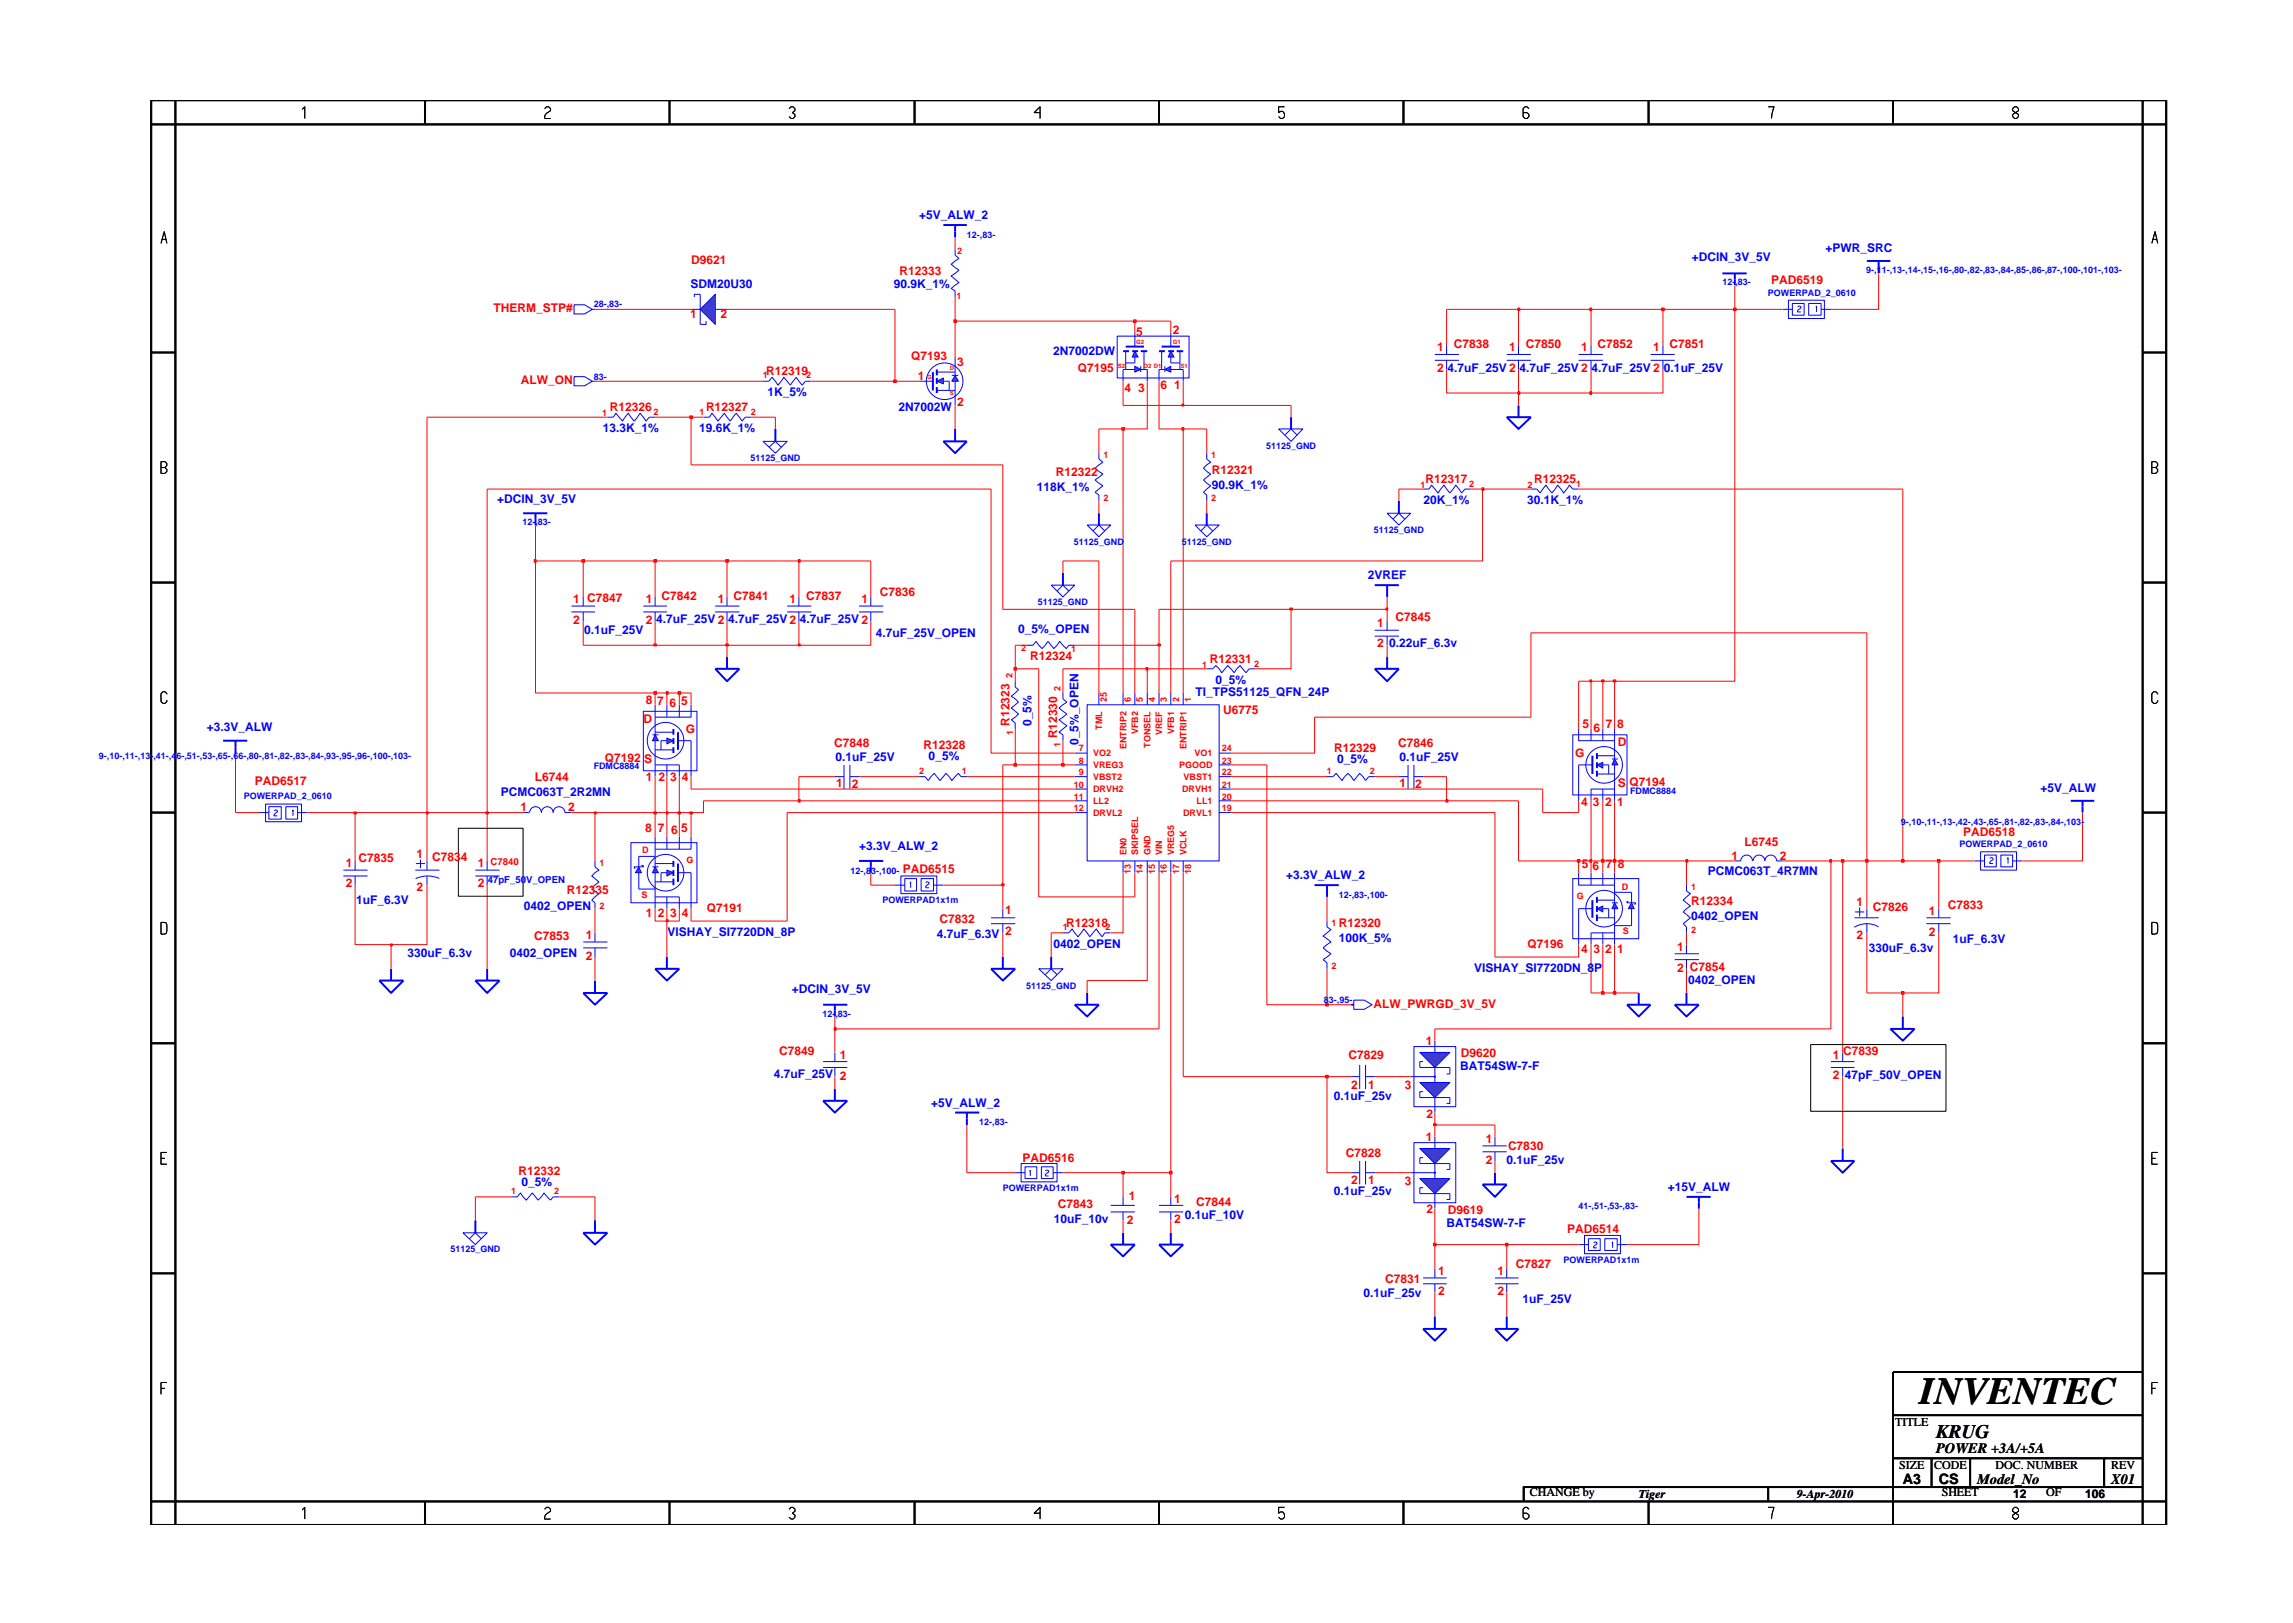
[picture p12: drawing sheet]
<svg xmlns="http://www.w3.org/2000/svg" width="297mm" height="210mm" viewBox="0 0 297 210" stroke-linecap="round" stroke-linejoin="round" font-family="sans-serif">
<defs><g id="words">
<text font-size="5" x="248.7" y="181.9">INVENTEC</text>
<text font-size="2.5" x="250.8" y="186.3">KRUG</text>
<g font-size="1.9">
<text x="250.8" y="188.2">POWER +3A/+5A</text>
<text x="246.5" y="192.2">A3</text>
<text x="251.1" y="192.3">CS</text>
<text x="256.1" y="192.2">Model_No</text>
<text x="273.5" y="192.2">X01</text>
</g>
<g font-size="1.6" fill="#00f">
<text x="119.1" y="28.4">+5V_ALW_2</text>
<text x="219.2" y="33.8">+DCIN_3V_5V</text>
<text x="236.5" y="32.7">+PWR_SRC</text>
<text x="89.4" y="37.3">SDM20U30</text>
<text x="115.8" y="37.4">90.9K_1%</text>
<text x="136.4" y="46">2N7002DW</text>
<text x="99.4" y="51.3">1K_5%</text>
<text x="116.4" y="53.2">2N7002W</text>
<text x="187.5" y="48.1">4.7uF_25V 2</text>
<text x="196.8" y="48.1">4.7uF_25V 2</text>
<text x="206.2" y="48.1">4.7uF_25V 2</text>
<text x="215.6" y="48.1">0.1uF_25V</text>
<text x="78.1" y="56">13.3K_1%</text>
<text x="90.6" y="56">19.6K_1%</text>
<text x="64.4" y="65.2">+DCIN_3V_5V</text>
<text x="134.3" y="63.6">118K_1%</text>
<text x="157" y="63.4">90.9K_1%</text>
<text x="184.4" y="65.3">20K_1%</text>
<text x="197.8" y="65.3">30.1K_1%</text>
<text x="177.2" y="75">2VREF</text>
<text x="75.7" y="82.1">0.1uF_25V</text>
<text x="85" y="80.7">4.7uF_25V 2</text>
<text x="94.3" y="80.7">4.7uF_25V 2</text>
<text x="103.6" y="80.7">4.7uF_25V 2</text>
<text x="113.4" y="82.5">4.7uF_25V_OPEN</text>
<text x="131.9" y="82">0_5%_OPEN</text>
<text x="179.9" y="83.9">0.22uF_6.3v</text>
<text x="157.5" y="88.6">0_5%</text>
<text x="26.8" y="94.7">+3.3V_ALW</text>
<text x="133.6" y="94" transform="rotate(-90 133.6 94)">0_5%</text>
<text x="154.9" y="90.2">TI_TPS51125_QFN_24P</text>
<text x="108.2" y="98.5">0.1uF_25V</text>
<text x="120.3" y="98.5">0_5%</text>
<text x="139.7" y="96.5" transform="rotate(-90 139.7 96.5)">0_5%_OPEN</text>
<text x="173.2" y="98.8">0_5%</text>
<text x="181.3" y="98.5">0.1uF_25V</text>
<text x="64.9" y="103.1">PCMC063T_2R2MN</text>
<text x="264.3" y="102.6">+5V_ALW</text>
<text x="111.3" y="110.2">+3.3V_ALW_2</text>
<text x="166.6" y="113.8">+3.3V_ALW_2</text>
<text x="221.3" y="113.3">PCMC063T_4R7MN</text>
<text x="46.1" y="117.2">1uF_6.3V</text>
<text x="67.8" y="117.9">0402_OPEN</text>
<text x="219.1" y="119.2">0402_OPEN</text>
<text x="52.8" y="124">330uF_6.3v</text>
<text x="66" y="123.9">0402_OPEN</text>
<text x="86.5" y="121.2">VISHAY_SI7720DN_8P</text>
<text x="121.4" y="121.5">4.7uF_6.3V</text>
<text x="136.5" y="122.8">0402_OPEN</text>
<text x="173.4" y="122">100K_5%</text>
<text x="191" y="125.9">VISHAY_SI7720DN_8P</text>
<text x="242.1" y="123.3">330uF_6.3v</text>
<text x="253" y="122.1">1uF_6.3V</text>
<text x="102.6" y="128.6">+DCIN_3V_5V</text>
<text x="218.7" y="127.5">0402_OPEN</text>
<text x="100.2" y="139.7">4.7uF_25V 2</text>
<text x="120.6" y="143.4">+5V_ALW_2</text>
<text x="172.8" y="142.4">0.1uF_25v</text>
<text x="189.2" y="138.6">BAT54SW-7-F</text>
<text x="239" y="139.8">47pF_50V_OPEN</text>
<text x="67.6" y="153.7">0_5%</text>
<text x="172.8" y="154.8">0.1uF_25v</text>
<text x="195.2" y="150.8">0.1uF_25v</text>
<text x="216" y="154.3">+15V_ALW</text>
<text x="136.5" y="158.4">10uF_10v</text>
<text x="153.5" y="157.9">0.1uF_10V</text>
<text x="187.4" y="158.9">BAT54SW-7-F</text>
<text x="176.6" y="168">0.1uF_25v</text>
<text x="197.2" y="168.8">1uF_25V</text>
</g>
<g font-size="1.6" fill="#f00">
<text x="89.5" y="34.1">D9621</text>
<text x="116.5" y="35.6">R12333</text>
<text x="63.9" y="40.4">THERM_STP#</text>
<text x="89.4" y="41.2">1</text>
<text x="93.3" y="41.2">2</text>
<text x="229.4" y="36.8">PAD6519</text>
<text x="118" y="46.7">Q7193</text>
<text x="124" y="47.4">3</text>
<text x="147.2" y="43.5">5</text>
<text x="151.9" y="43.3">2</text>
<text x="186.2" y="45.5">1</text>
<text x="188.3" y="45.1">C7838</text>
<text x="195.5" y="45.5">1</text>
<text x="197.6" y="45.1">C7850</text>
<text x="204.8" y="45.5">1</text>
<text x="207" y="45.1">C7852</text>
<text x="214.1" y="45.5">1</text>
<text x="216.3" y="45.1">C7851</text>
<text x="67.5" y="49.8">ALW_ON</text>
<text x="79" y="53.3">R12326</text>
<text x="91.5" y="53.3">R12327</text>
<text x="99.2" y="48.6">R12319</text>
<text x="118.9" y="49.2">1</text>
<text x="124" y="52.6">2</text>
<text x="139.6" y="48.2">Q7195</text>
<text x="145.7" y="50.7">4</text>
<text x="147.4" y="50.7">3</text>
<text x="150.3" y="50.3">6</text>
<text x="152.1" y="50.3">1</text>
<text x="186.2" y="48.1">2</text>
<text x="136.8" y="61.7">R12322</text>
<text x="157" y="61.4">R12321</text>
<text x="184.7" y="62.6">R12317</text>
<text x="198.7" y="62.6">R12325</text>
<text x="85.7" y="77.8">C7842</text>
<text x="95" y="77.8">C7841</text>
<text x="104.4" y="77.8">C7837</text>
<text x="114" y="77.3">C7836</text>
<text x="74.3" y="78.1">1 C7847</text>
<text x="74.3" y="80.8">2</text>
<text x="83.7" y="78.1">1</text>
<text x="83.7" y="80.8">2</text>
<text x="93" y="78.1">1</text>
<text x="102.3" y="78.1">1</text>
<text x="111.6" y="78.1">1</text>
<text x="178.4" y="83.9">2</text>
<text x="178.4" y="81.2">1</text>
<text x="180.8" y="80.4">C7845</text>
<text x="133.5" y="85.5">R12324</text>
<text x="156.7" y="85.9">R12331</text>
<text x="83.3" y="93.6">D</text>
<text x="83.7" y="91.2">8</text>
<text x="85.1" y="91.3">7</text>
<text x="86.7" y="91.6">6</text>
<text x="88.3" y="91.3">5</text>
<text x="88.8" y="95">G</text>
<text x="130.8" y="94" transform="rotate(-90 130.8 94)">R12323</text>
<text x="136.9" y="95.6" transform="rotate(-90 136.9 95.6)">R12330</text>
<text x="158.4" y="92.5">U6775</text>
<text x="205" y="94.4">5</text>
<text x="206.4" y="94.8">6</text>
<text x="208" y="94.4">7</text>
<text x="209.5" y="94.4">8</text>
<text x="33" y="101.7">PAD6517</text>
<text x="69.3" y="101.2">L6744</text>
<text x="78.3" y="98.7">Q7192</text>
<text x="83.4" y="98.8">S</text>
<text x="83.7" y="101.2">1</text>
<text x="85.3" y="101.2">2</text>
<text x="86.8" y="101.2">3</text>
<text x="88.3" y="101.2">4</text>
<text x="108.1" y="96.8">C7848</text>
<text x="108.3" y="102">1</text>
<text x="119.7" y="97">R12328</text>
<text x="172.8" y="97.4">R12329</text>
<text x="181.1" y="96.8">C7846</text>
<text x="181.3" y="102">1</text>
<text x="204.1" y="98.1">G</text>
<text x="209.6" y="96.7">D</text>
<text x="209.6" y="101.9">S</text>
<text x="211.1" y="101.9">Q7194</text>
<text x="67.4" y="105.1">1</text>
<text x="73.6" y="105.1">2</text>
<text x="83.6" y="107.8">8</text>
<text x="85.2" y="107.8">7</text>
<text x="88.3" y="107.8">5</text>
<text x="110.3" y="102.1">2</text>
<text x="183.3" y="102.1">2</text>
<text x="204.8" y="104.4">4</text>
<text x="206.3" y="104.4">3</text>
<text x="208" y="104.4">2</text>
<text x="209.5" y="104.4">1</text>
<text x="44.8" y="112.3">1</text>
<text x="46.4" y="111.7">C7835</text>
<text x="54" y="111.1">1</text>
<text x="56" y="111.5">C7834</text>
<text x="61.9" y="112.3">1</text>
<text x="87" y="108.1">6</text>
<text x="117" y="113.1">PAD6515</text>
<text x="204.9" y="112.4">5</text>
<text x="206.3" y="112.7">6</text>
<text x="208" y="112.4">7</text>
<text x="209.6" y="112.4">8</text>
<text x="224.3" y="111.4">1</text>
<text x="226" y="109.6">L6745</text>
<text x="230.6" y="111.4">2</text>
<text x="254.3" y="108.3">PAD6518</text>
<text x="44.8" y="114.9">2</text>
<text x="54" y="115.4">2</text>
<text x="61.9" y="114.9">2</text>
<text x="73.4" y="115.9">R12335</text>
<text x="83.7" y="118.8">1</text>
<text x="85.2" y="118.8">2</text>
<text x="86.8" y="118.8">3</text>
<text x="88.3" y="118.8">4</text>
<text x="91.6" y="118.2">Q7191</text>
<text x="121.7" y="119.5">C7832</text>
<text x="130.2" y="118.4">1</text>
<text x="219.1" y="117.3">R12334</text>
<text x="240.5" y="117.4">1</text>
<text x="242.6" y="118.1">C7826</text>
<text x="249.9" y="118.5">1</text>
<text x="252.3" y="117.7">C7833</text>
<text x="69.2" y="121.7">C7853</text>
<text x="75.9" y="121.6">1</text>
<text x="75.9" y="124.3">2</text>
<text x="130.2" y="121.1">2</text>
<text x="138.1" y="120.1">R12318</text>
<text x="173.4" y="120.1">R12320</text>
<text x="197.9" y="122.8">Q7196</text>
<text x="204.8" y="123.4">4</text>
<text x="206.4" y="123.4">3</text>
<text x="208" y="123.4">2</text>
<text x="209.5" y="123.4">1</text>
<text x="217.3" y="123.2">1</text>
<text x="217.3" y="125.9">2</text>
<text x="218.9" y="125.8">C7854</text>
<text x="240.5" y="121.6">2</text>
<text x="249.9" y="121.2">2</text>
<text x="177.9" y="130.6">ALW_PWRGD_3V_5V</text>
<text x="101" y="136.7">C7849</text>
<text x="108.8" y="137.2">1</text>
<text x="174.7" y="137.2">C7829</text>
<text x="184.7" y="135.4">1</text>
<text x="189.3" y="136.9">D9620</text>
<text x="237.4" y="137.2">1</text>
<text x="238.8" y="136.6">C7839</text>
<text x="175" y="141.1">2</text>
<text x="177.2" y="141.1">1</text>
<text x="182" y="141">3</text>
<text x="237.4" y="139.8">2</text>
<text x="174.4" y="149.8">C7828</text>
<text x="184.7" y="147.8">1</text>
<text x="184.8" y="144.8">2</text>
<text x="192.5" y="148.1">1</text>
<text x="195.3" y="149">C7830</text>
<text x="67.2" y="152.3">R12332</text>
<text x="132.4" y="150.5">PAD6516</text>
<text x="146.2" y="155.5">1</text>
<text x="152.1" y="155.8">1</text>
<text x="175" y="153.4">2</text>
<text x="177.2" y="153.4">1</text>
<text x="182" y="153.5">3</text>
<text x="192.5" y="150.8">2</text>
<text x="137" y="156.4">C7843</text>
<text x="146" y="158.6">2</text>
<text x="152.1" y="158.5">2</text>
<text x="155" y="156.2">C7844</text>
<text x="184.8" y="157.2">2</text>
<text x="187.6" y="157.3">D9619</text>
<text x="203" y="159.8">PAD6514</text>
<text x="179.4" y="166.3">C7831</text>
<text x="186.3" y="167.8">2</text>
<text x="186.3" y="165.1">1</text>
<text x="194" y="165.1">1</text>
<text x="194" y="167.8">2</text>
<text x="196.4" y="164.3">C7827</text>
</g>
<g font-size="1.6">
<text x="245.5" y="184.8">TITLE</text>
<text x="246" y="190.4">SIZE</text>
<text x="250.6" y="190.4">CODE</text>
<text x="258.5" y="190.4">DOC. NUMBER</text>
<text x="273.5" y="190.4">REV</text>
<text x="198.2" y="193.8">CHANGE by</text>
<text x="212.3" y="194.1">Tiger</text>
<text x="232.8" y="194.1">9-Apr-2010</text>
<text x="251.5" y="193.8">SHEET</text>
<text x="260.8" y="194.1">12</text>
<text x="265.1" y="193.8">OF</text>
<text x="270.1" y="194.1">106</text>
</g>
<g font-size="1.2" fill="#f00">
<text x="124" y="32.9">2</text>
<text x="123.9" y="38.7">1</text>
<text x="78" y="53.9">1</text>
<text x="84.6" y="53.7">2</text>
<text x="90.6" y="53.7">1</text>
<text x="97.3" y="53.8">2</text>
<text x="98.8" y="49">1</text>
<text x="104.5" y="49">2</text>
<text x="142.9" y="59.4">1</text>
<text x="156.9" y="59.4">1</text>
<text x="142.9" y="64.9">2</text>
<text x="156.9" y="64.9">2</text>
<text x="184" y="63.2">1</text>
<text x="190.3" y="63.1">2</text>
<text x="197.9" y="63.2">2</text>
<text x="204.2" y="63.1">1</text>
<text x="131.2" y="87.9" transform="rotate(-90 131.2 87.9)">2</text>
<text x="132.3" y="84.4">2</text>
<text x="137.4" y="89.5" transform="rotate(-90 137.4 89.5)">2</text>
<text x="138.7" y="84.4">1</text>
<text x="155.7" y="86.6">1</text>
<text x="162.4" y="86.5">2</text>
<text x="131.3" y="95.2" transform="rotate(-90 131.3 95.2)">1</text>
<text x="142.8" y="94.5" transform="rotate(-90 142.8 94.5)">TML</text>
<text x="143.4" y="91" transform="rotate(-90 143.4 91)">25</text>
<text x="146.5" y="91" transform="rotate(-90 146.5 91)">6</text>
<text x="147.4" y="95.1" transform="rotate(-90 147.4 95.1)">VFB2</text>
<text x="148" y="91" transform="rotate(-90 148 91)">5</text>
<text x="149.6" y="91" transform="rotate(-90 149.6 91)">4</text>
<text x="150.6" y="95.3" transform="rotate(-90 150.6 95.3)">VREF</text>
<text x="151.2" y="91" transform="rotate(-90 151.2 91)">3</text>
<text x="152.1" y="95.1" transform="rotate(-90 152.1 95.1)">VFB1</text>
<text x="152.8" y="91" transform="rotate(-90 152.8 91)">2</text>
<text x="154.3" y="91" transform="rotate(-90 154.3 91)">1</text>
<text x="119.1" y="100.3">2</text>
<text x="124.6" y="100.3">1</text>
<text x="137.4" y="96.8" transform="rotate(-90 137.4 96.8)">1</text>
<text x="139.8" y="100.4">9</text>
<text x="139.8" y="98.9">8</text>
<text x="139.8" y="97.3">7</text>
<text x="141.6" y="101">VBST2</text>
<text x="141.6" y="99.5">VREG3</text>
<text x="141.6" y="98">VO2</text>
<text x="145.9" y="97.1" transform="rotate(-90 145.9 97.1)">ENTRIP2</text>
<text x="149" y="96.9" transform="rotate(-90 149 96.9)">TONSEL</text>
<text x="152.7" y="99.5">PGOOD</text>
<text x="153.3" y="101">VBST1</text>
<text x="153.7" y="97.1" transform="rotate(-90 153.7 97.1)">ENTRIP1</text>
<text x="154.8" y="98">VO1</text>
<text x="158.3" y="98.9">23</text>
<text x="158.3" y="100.4">22</text>
<text x="158.3" y="97.3">24</text>
<text x="171.9" y="100.3">1</text>
<text x="177.4" y="100.3">2</text>
<text x="139.1" y="103.6">11</text>
<text x="139.1" y="105.1">12</text>
<text x="139.1" y="102.1">10</text>
<text x="141.6" y="105.7">DRVL2</text>
<text x="141.6" y="104.2">LL2</text>
<text x="141.6" y="102.6">DRVH2</text>
<text x="153.1" y="102.6">DRVH1</text>
<text x="153.3" y="105.7">DRVL1</text>
<text x="155" y="104.2">LL1</text>
<text x="158.3" y="103.6">20</text>
<text x="158.3" y="102.1">21</text>
<text x="158.3" y="105.1">19</text>
<text x="63.5" y="112.1">C7840</text>
<text x="77.7" y="112.2">1</text>
<text x="83.2" y="110.5">D</text>
<text x="88.9" y="111.8">G</text>
<text x="145.9" y="110.8" transform="rotate(-90 145.9 110.8)">EN0</text>
<text x="146.5" y="113.2" transform="rotate(-90 146.5 113.2)">13</text>
<text x="147.4" y="110.8" transform="rotate(-90 147.4 110.8)">SKIPSEL</text>
<text x="148" y="113.2" transform="rotate(-90 148 113.2)">14</text>
<text x="149" y="110.8" transform="rotate(-90 149 110.8)">GND</text>
<text x="149.6" y="113.2" transform="rotate(-90 149.6 113.2)">15</text>
<text x="150.6" y="110.8" transform="rotate(-90 150.6 110.8)">VIN</text>
<text x="151.2" y="113.2" transform="rotate(-90 151.2 113.2)">16</text>
<text x="152.1" y="110.8" transform="rotate(-90 152.1 110.8)">VREG5</text>
<text x="152.8" y="113.2" transform="rotate(-90 152.8 113.2)">17</text>
<text x="153.7" y="110.8" transform="rotate(-90 153.7 110.8)">VCLK</text>
<text x="154.3" y="113.2" transform="rotate(-90 154.3 113.2)">18</text>
<text x="77.7" y="117.7">2</text>
<text x="83.1" y="116.4">S</text>
<text x="172.5" y="119.9">1</text>
<text x="204.3" y="116.4">G</text>
<text x="210.1" y="115.3">D</text>
<text x="219.1" y="115.3">1</text>
<text x="137.7" y="120.4">1</text>
<text x="143.2" y="120.4">2</text>
<text x="172.5" y="125.5">2</text>
<text x="210.2" y="121">S</text>
<text x="219.1" y="120.8">2</text>
<text x="66.2" y="154.6">1</text>
<text x="71.8" y="154.6">2</text>
</g>
<g font-size="1.2" fill="#00f">
<text x="125.3" y="30.8">12-,83-</text>
<text x="241.8" y="35.4">9-,11-,13-,14-,15-,16-,80-,82-,83-,84-,85-,86-,87-,100-,101-,103-</text>
<text x="76.9" y="39.8">28-,83-</text>
<text x="223.1" y="36.9">12-,83-</text>
<text x="229" y="38.3">POWERPAD_2_0610</text>
<text x="76.9" y="49.2">83-</text>
<text x="97.2" y="59.7">51125_GND</text>
<text x="164" y="58.2">51125_GND</text>
<text x="67.7" y="68">12-,83-</text>
<text x="139.1" y="70.6">51125_GND</text>
<text x="153.1" y="70.6">51125_GND</text>
<text x="178" y="69">51125_GND</text>
<text x="134.5" y="78.3">51125_GND</text>
<text x="12.8" y="98.3">9-,10-,11-,13-,41-,46-,51-,53-,65-,66-,80-,81-,82-,83-,84-,93-,95-,96-,100-,103-</text>
<text x="76.9" y="99.7">FDMC8884</text>
<text x="31.6" y="103.5">POWERPAD_2_0610</text>
<text x="211.2" y="102.8">FDMC8884</text>
<text x="246.2" y="106.9">9-,10-,11-,13-,42-,43-,65-,81-,82-,83-,84-,103-</text>
<text x="110.2" y="113.2">12-,83-,100-</text>
<text x="253.8" y="109.8">POWERPAD_2_0610</text>
<text x="63.2" y="114.4">47pF_50V_OPEN</text>
<text x="114.3" y="117">POWERPAD1x1m</text>
<text x="173.4" y="116.3">12-,83-,100-</text>
<text x="106.5" y="131.8">12-,83-</text>
<text x="132.9" y="128.1">51125_GND</text>
<text x="171.5" y="130">83-,95-</text>
<text x="126.9" y="145.7">12-,83-</text>
<text x="129.9" y="154.3">POWERPAD1x1m</text>
<text x="204.5" y="156.7">41-,51-,53-,83-</text>
<text x="58.3" y="162.2">51125_GND</text>
<text x="202.5" y="163.6">POWERPAD1x1m</text>
</g>
<g font-size=".8" fill="#f00">
<text x="123" y="48">D</text>
<text x="144.8" y="47.7">S2</text>
<text x="147.2" y="44.6">G2</text>
<text x="148.2" y="47.7">D2 D1</text>
<text x="151.9" y="44.6">G1</text>
<text x="152.9" y="47.7">S1</text>
<text x="120.1" y="49.2">G</text>
<text x="123" y="51.2">S</text>
</g>
</g></defs>
<g fill="none" stroke="#00f" stroke-width=".25">
<path d="M122.2 29.2h3.1M123.7 29.2v1.6M223.1 35.4h3.2M224.7 35.4v1.5M241.8 33.8h3.1M243.4 33.8v1.6M122.2 57.2h3.1l-1.6 1.5zM123.7 55.6v1.6M167.2 54v1.6M67.8 66.5h3.1M69.4 66.5v1.5M178.1 75.8h3.1"/>
<path d="M179.7 75.8v1.5M92.7 86.6h3.1l-1.6 1.7zM94.2 85.1v1.5M178.1 86.6h3.1l-1.5 1.7zM179.7 85.1v1.5M111.3 111.5h3.1M112.8 111.5v1.6M268.3 103.7h3M269.8 103.7v1.6M61.6 127h3.1l-1.6 1.6zM63.1 125.5v1.5M136.2 124v1.5"/>
<path d="M216.9 130.2h3.2l-1.6 1.5zM218.5 128.6v1.6M244.9 133.3h3.1l-1.5 1.5zM246.5 131.7v1.6M61.6 158.1v1.6M75.6 159.7h3.1l-1.6 1.5zM77.1 158.1v1.6M145.5 159.7v1.5M218.5 155.1h3.1M220.1 155.1v1.5M237.2 150.4h3l-1.5 1.5zM238.7 148.8v1.6"/>
<path d="M143.9 161.2h3.1l-1.5 1.6zM184.3 172.2h3.1l-1.5 1.5zM185.9 170.5v1.7"/>
</g>
<g fill="none" stroke="#00f" stroke-width=".13">
<path d="M74.4 39.5h1.3l1 .6-1 .6h-1.3zM90.7 38.1v3.9M231.7 38.9h4.6v2.4h-4.6zM232.2 39.3h1.5v1.5h-1.5zM232.9 39.7h.2h.2v.2a.58 .58 0 0 0-.4 .5h.4M234.3 39.3h1.6v1.5h-1.6zM235.2 39.8l.1-.1v.7M76.7 40.1h.4M78.7 54h.7l.4-.5 .8 1.1 .8-1.1 .8 1.1 .7-1.1 .8 1.1 .4-.6h.8M89.5 40.1h1.2M92.7 40.1h1.5M165.6 55.6h3.2l-1.6 1.6z"/>
<path d="M166.5 56.3l.7-.7 .8 .7M185.9 45.9h3.1M185.9 46.7h3.1M187.4 44.7v1.2M187.4 46.7v1.2M195.2 45.9h3.1M195.2 46.7h3.1M196.7 44.7v1.2M196.7 46.7v1.2M230.9 40.1h1.3M235.9 40.1h1.3M74 78.5h3.1"/>
<path d="M74 79.3h3.1M75.6 77.3v1.2M75.6 79.3v1.2M83.3 78.5h3.1M83.3 79.3h3.1M84.9 77.3v1.2M84.9 79.3v1.2M102 78.5h3.1M102 79.3h3.1M103.5 77.3v1.2M103.5 79.3v1.2M111.3 78.5h3.1"/>
<path d="M111.3 79.3h3.1M112.8 77.3v1.2M112.8 79.3v1.2M198.3 63.4h.8l.4 .5 .8-1 .7 1 .8-1 .8 1 .7-1 .4 .5h.8M109.3 99.1v3.1M110.1 99.1v3.1M133 83.6h.8l.4-.5 .8 .9 .7-.9 .8 .9 .8-.9 .8 .9 .4-.4h.7M182.4 99.1v3.1M183.2 99.1v3.1M33.6 105.3h1.2M34.4 104.2h4.7v2.3h-4.7zM34.8 104.5h1.6v1.6h-1.6z"/>
<path d="M35.5 105l.3-.1 .1 .1v.2a.58 .58 0 0 0-.4 .5h.4M37 104.5h1.6v1.6h-1.6zM37.9 105.1l.1-.2v.8M38.6 105.3h1.2M44.5 112.7h3.1M44.5 113.5h3.1M46 111.5v1.2M46 113.5v1.2M61.6 112.7h3.1M61.6 113.5h3.1M63.1 111.5v1.2M63.1 113.5v1.2"/>
<path d="M108.1 100.6h1.2M110.1 100.6h1.2M181.2 100.6h1.2M183.2 100.6h1.1M240.2 118.9h3.2M240.3 118.1h1.2M240.9 117.5v1.2M241.8 117.7v1.2M241.8 119.7v1.1M255.8 111.5h1.3M256.6 110.3h4.6v2.4h-4.6zM257.1 110.8h1.5v1.5h-1.5z"/>
<path d="M257.8 111.2l.2-.1 .2 .1v.2a.58 .58 0 0 0-.4 .5h.4M259.2 110.8h1.5v1.5h-1.5zM260 111.3l.1-.2v.8M260.7 111.5h1.3M75.6 122h3.1M75.6 122.8h3.1M77.1 120.8v1.2M77.1 122.8v1.2M106.6 137.5h3.2M106.6 138.3h3.2M108.1 136.3v1.2M108.1 138.3v1.2"/>
<path d="M134.6 125.5h3.1l-1.5 1.5zM135.4 126.3l.8-.8 .7 .8M137.7 120.8h.8l.4-.5 .7 1.1 .8-1.1 .8 1.1 .8-1.1 .8 1.1 .3-.6h.8M237.2 137.5h3M237.2 138.3h3M238.7 136.3v1.2M238.7 138.3v1.2M243.4 120.1a3 3 0 0 0-3.2 0M60 159.7h3.1l-1.5 1.5zM66.2 155.1h.8l.4-.6 .8 1 .7-1 .8 1 .8-1 .8 1 .4-.4h.7M143.9 156.2h3.1M143.9 157h3.1"/>
<path d="M145.5 155.1v1.1M145.5 157v1.1M192.1 148.4h3.1M192.1 149.2h3.1M193.7 147.3v1.1M193.7 149.2v1.2M60.8 160.5l.8-.8 .7 .8M184.3 165.6h3.1M184.3 166.3h3.1M185.9 164.4v1.2M185.9 166.3v1.1"/>
</g>
<path d="M92.7 38.1v3.9l-2-1.9z" fill="#3c3cc8"/>
<path d="M90.7 38.1h-.8v.4M92.7 38.1v3.9l-2-1.9zM91.5 41.6v.4h-.8M98.8 57.2h3.2l-1.6 1.5zM99.6 57.9l.8-.7 .8 .7M147 43.1v1.8M136.2 75.8h3l-1.5 1.5zM136.9 76.6l.8-.8 .8 .8M179.7 66.5h3l-1.5 1.5zM180.5 67.3l.7-.8 .8 .8M119.1 100.6h.7l.5 .5 .7-.9 .8 .9 .7-.9 .8 .9 .8-.9 .4 .4h.8M171.9 100.6h.8l.4-.4 .7 .9 .8-.9 .8 .9 .7-.9 .8 .9 .4-.5h.8" fill="none" stroke="#00f" stroke-width=".13"/>
<path d="M100.4 55.6v1.6M145.8 44.9h2.4M137.7 74.2v1.6M181.2 64.9v1.6M28.9 96h3.1M30.5 96v1.6M151.7 159.7v1.5M150.1 161.2h3.2l-1.6 1.6z" fill="none" stroke="#00f" stroke-width=".25"/>
<path d="M147 47.4l.8 .5-.8 .3z" fill="#3c3cc8"/>
<path d="M147 47.4l.8 .5-.8 .3zM147.8 47.4v.8" fill="none" stroke="#00f" stroke-width=".13"/>
<path d="M147 45.5l.4 .8h-.7z" fill="#3c3cc8"/>
<path d="M145.8 45.5v2.4M147 45.5l.4 .8h-.7zM147 46.3v.7h-1.2M147 47.9h-1.5v1.5M147.8 47.9h.8v1.5M148.2 45.5v2.4M151.7 43.1v1.8" fill="none" stroke="#00f" stroke-width=".13"/>
<path d="M145.5 45.5h.7M146.7 45.5h.7M147.8 45.5h.8M150.5 44.9h2.4" fill="none" stroke="#00f" stroke-width=".25"/>
<path d="M150.9 47.9l.8-.5v.8z" fill="#3c3cc8"/>
<path d="M150.9 47.9l.8-.5v.8zM150.9 47.4v.8" fill="none" stroke="#00f" stroke-width=".13"/>
<path d="M151.7 45.5l.4 .8h-.8z" fill="#3c3cc8"/>
<g fill="none" stroke="#00f" stroke-width=".13">
<path d="M119.1 49.4h1.7M144.7 43.5h9.3v5.5h-9.3zM150.5 45.5v2.4M150.9 47.9h-.8v1.5M151.7 45.5l.4 .8h-.8zM151.7 46.3v.7h1.2M151.7 47.9h1.6v1.5M152.9 45.5v2.4M53.8 112.7h3.1M53.9 111.9h1.2M54.5 111.4v1.1M55.3 111.5v1.2"/>
<path d="M55.3 113.5v1.2M56.9 113.8a3.7 3.7 0 0 0-3.1 0M128.4 118.9h3.1M128.4 119.7h3.1M129.9 117.7v1.2M129.9 119.7v1.1M224.7 111.5h.8a.76 .76 0 0 1 .8-.7 .76 .76 0 0 1 .7 .7M227.1 111.5a.76 .76 0 0 1 .8-.7 .76 .76 0 0 1 .7 .7 .76 .76 0 0 1 .8-.7 .76 .76 0 0 1 .8 .7h.7M249.5 118.9h3.2M249.5 119.7h3.2M251.1 117.7v1.2M251.1 119.7v1.1"/>
<path d="M175 139.5h1.1M176.1 138v3.1M176.9 139.5h1.2M176.9 138v3.1M150.1 156.2h3.2M150.1 157h3.2M151.7 155.1v1.1M151.7 157v1.1M175 151.9h1.1M176.1 150.4v3M176.9 150.4v3M176.9 151.9h1.2"/>
<path d="M193.7 165.6h3M193.7 166.3h3M195.2 164.4v1.2M195.2 166.3v1.1M204.5 161.2h1.3M205.3 160h4.6v2.4h-4.6zM205.8 160.5h1.5v1.5h-1.5zM206.4 161l.3-.1 .2 .1v.1a.58 .58 0 0 0-.5 .6h.5M207.9 160.5h1.6v1.5h-1.6zM208.8 161.1l.1-.2v.8M209.5 161.2h1.3"/>
</g>
<path d="M120.8 48.2v2.4M150.1 45.5h.8M151.3 45.5h.8M152.4 45.5h.9M192.1 153.4h3.1l-1.5 1.7zM193.7 151.9v1.5M193.7 172.2h3l-1.5 1.5zM195.2 170.5v1.7" fill="none" stroke="#00f" stroke-width=".25"/>
<path d="M123.7 48.6l.4 .8h-.8z" fill="#3c3cc8"/>
<path d="M123.3 48.6h.8M123.7 48.6l.4 .8h-.8z" fill="none" stroke="#00f" stroke-width=".13"/>
<path d="M121.4 49.4l.8-.4v.7z" fill="#3c3cc8"/>
<g fill="none" stroke="#00f" stroke-width=".13">
<path d="M121.4 49.4l.8-.4v.7zM121.4 50.6h2.3M121.4 48.2h2.3M122.2 49.4h.8v1.2M123.7 46.3v2.3M123.7 49.4v3.1M87.8 96h1.7"/>
<circle cx="122.4" cy="49.4" r="2.37"/>
</g>
<path d="M121.4 47.9v.7M121.4 49v.7M121.4 50.2v.7M87.8 94.9v2.2" fill="none" stroke="#00f" stroke-width=".25"/>
<path d="M84.9 95.2l.4 .8h-.8z" fill="#3c3cc8"/>
<path d="M84.5 95.2h.8M84.9 95.2l.4 .8h-.8z" fill="none" stroke="#00f" stroke-width=".13"/>
<path d="M86.4 95.6l.8 .4-.8 .4z" fill="#3c3cc8"/>
<g fill="none" stroke="#00f" stroke-width=".13">
<path d="M83.3 92.1h7v7.8h-7zM84.9 97.1h2.3M84.9 94.9h2.3M84.9 91.3v3.9M84.9 96v4.6M84.9 99.1h3.1v1.5M86.4 95.6l.8 .4-.8 .4zM86.4 96h-.8v1.1M86.4 91.3v1.6M86.4 99.1v1.5M88 91.3v1.6M89.5 91.3v1.6h-4.6"/>
<path d="M89.5 96v4.6M87.8 113.1h1.7"/>
<circle cx="86.2" cy="96" r="2.37"/>
</g>
<path d="M87.2 94.4v.8M87.2 95.6v.8M87.2 96.8v.8M87.8 111.9v2.3" fill="none" stroke="#00f" stroke-width=".25"/>
<path d="M84.9 112.3l.4 .8h-.8z" fill="#3c3cc8"/>
<path d="M84.5 112.3h.8M84.9 112.3l.4 .8h-.8z" fill="none" stroke="#00f" stroke-width=".13"/>
<path d="M86.4 112.7l.8 .4-.8 .4z" fill="#3c3cc8"/>
<g fill="none" stroke="#00f" stroke-width=".13">
<path d="M81.7 109.2h8.6v7.8h-8.6zM84.9 114.2h2.3M84.9 111.9h2.3M84.9 108.4v3.9M84.9 113.1v4.6M84.9 116.2h3.1v1.5M86.4 112.7l.8 .4-.8 .4zM86.4 113.1h-.8v1.1M86.4 108.4v1.6M86.4 116.2v1.5M88 108.4v1.6M89.5 108.4v1.6h-4.6"/>
<path d="M89.5 113.1v4.6"/>
<circle cx="86.2" cy="113.1" r="2.37"/>
</g>
<path d="M87.2 111.5v.8M87.2 112.7v.8M87.2 113.8v.9" fill="none" stroke="#00f" stroke-width=".25"/>
<path d="M82.7 112.3l.4 .8h-.8z" fill="#3c3cc8"/>
<g fill="none" stroke="#00f" stroke-width=".13">
<path d="M123.7 32.3v.7l.5 .5-1 .7 1 .8-1 .8 1 .8-1 .8 .5 .3v.8M77.1 111.5v.8l.5 .4-.9 .8 .9 .7-.9 .8 .9 .8-.9 .8 .4 .4v.7M82.7 112.3l.4 .8h-.8zM82.7 113.1v2.1h2.2M83.1 112.1h.2v.2h-1.1v.2h.1M84.9 110.9h-2.2v1.4M218.5 114.7v.7l.5 .4-1 .8 1 .8-1 .7 1 .8-1 .8 .5 .4v.7M216.9 123.6h3.2M216.9 124.3h3.2M218.5 122.4v1.2M218.5 124.3v1.2M131.5 151.9h1.3"/>
<path d="M132.3 150.7h4.6v2.4h-4.6zM132.8 151.2h1.5v1.5h-1.5zM133.4 151.8l.1-.2v.7M134.9 151.2h1.5v1.5h-1.5zM135.4 151.7l.3-.1 .1 .1v.1a.58 .58 0 0 0-.4 .5h.4M136.4 151.9h1.3"/>
</g>
<path d="M75.6 128.6h3.1l-1.6 1.6zM77.1 127v1.6M106.6 142.6h3.2l-1.7 1.5zM108.1 141.1v1.5M123.7 144.1h3.2M125.3 144.1v1.6" fill="none" stroke="#00f" stroke-width=".25"/>
<path d="M183.9 140.2h3.9l-1.9 2z" fill="#3c3cc8"/>
<path d="M185.9 139.5v.7M183.9 140.2h3.9l-1.9 2zM183.9 142.2h3.9M185.9 142.2v1.9" fill="none" stroke="#00f" stroke-width=".13"/>
<path d="M183.9 136.3h3.9l-1.9 2z" fill="#3c3cc8"/>
<path d="M183.2 135.6h5.4v7.8h-5.4zM183.9 136.3h3.9l-1.9 2zM183.9 138.3h3.9M185.9 138.3v1.2h-3.2M185.9 134.8v1.5" fill="none" stroke="#00f" stroke-width=".13"/>
<circle cx="185.9" cy="139.5" r=".08" fill="#3c3cc8"/>
<g fill="none" stroke="#00f" stroke-width=".13">
<path d="M184.3 137.5h-.4v.8M187.8 138.3v.8h-.4M184.3 141.4h-.4v.8M187.8 142.2v.7h-.4"/>
<circle cx="185.9" cy="139.5" r=".08"/>
</g>
<path d="M183.9 152.7h3.9l-1.9 1.9z" fill="#3c3cc8"/>
<path d="M183.9 152.7h3.9l-1.9 1.9zM183.9 154.6h3.9M185.9 151.9v.8M185.9 154.6v2" fill="none" stroke="#00f" stroke-width=".13"/>
<path d="M183.9 148.8h3.9l-1.9 1.9z" fill="#3c3cc8"/>
<path d="M183.2 148h5.4v7.8h-5.4zM183.9 148.8h3.9l-1.9 1.9zM183.9 150.7h3.9M185.9 150.7v1.2h-3.2M185.9 147.3v1.5" fill="none" stroke="#00f" stroke-width=".13"/>
<circle cx="185.9" cy="151.9" r=".08" fill="#3c3cc8"/>
<g fill="none" stroke="#00f" stroke-width=".13">
<path d="M91.1 54h.8l.3-.5 .8 1.1 .8-1.1 .8 1.1 .8-1.1 .7 1.1 .4-.6h.8M98.8 49.4h.8l.4-.5 .8 1 .7-1 .9 1 .8-1 .7 1 .4-.5h.8M142.4 58.7v.8l.5 .4-1.1 .7 1.1 .8-1.1 .8 1.1 .7-1.1 .9 .6 .3v.8M156.3 58.7v.8l.5 .4-.9 .7 .9 .8-.9 .8 .9 .7-.9 .9 .4 .3v.8M204.5 45.9h3.1M204.5 46.7h3.1M206.1 44.7v1.2M206.1 46.7v1.2M213.8 45.9h3.1M213.8 46.7h3.1M215.4 44.7v1.2M215.4 46.7v1.2"/>
<path d="M92.7 78.5h3.1M92.7 79.3h3.1M94.2 77.3v1.2M94.2 79.3v1.2M140.8 68h3.1l-1.5 1.5zM141.6 68.8l.8-.8 .7 .8M154.8 68h3.1l-1.6 1.5zM155.6 68.8l.7-.8 .8 .8M131.5 88.3v.7l.4 .4-.9 .8 .9 .8-.9 .7 .9 .8-.9 .7 .5 .5v.7M137.7 89.8v.7l.5 .5-1 .7 1 .8-1 .7 1 .8-1 .9 .5 .3v.8M139.2 97.6h1.6M139.2 99.1h1.6"/>
<path d="M140.8 91.3h17.1v20.2h-17.1zM142.4 89.8v1.5M145.5 89.8v1.5M147 89.8v1.5M148.6 89.8v1.5M150.1 89.8v1.5M151.7 89.8v1.5M153.3 89.8v1.5M156.3 86.6h.8l.4-.4 .8 1 .7-1 .9 1 .7-1 .8 1 .4-.6h.8M157.9 97.6h1.6M157.9 99.1h1.6M178.1 81.6h3.1"/>
<path d="M178.1 82.4h3.1M179.7 80.5v1.1M179.7 82.4v1.2M204.5 99.1h1.8M67.8 105.3h.7M68.6 105.3a.76 .76 0 0 1 .8-.8 .76 .76 0 0 1 .7 .8 .76 .76 0 0 1 .8-.8 .76 .76 0 0 1 .8 .8 .76 .76 0 0 1 .7-.8 .76 .76 0 0 1 .8 .8h.8M115.9 114.7h1.3M116.7 113.5h4.7v2.3h-4.7zM117.2 113.8h1.5v1.6h-1.5zM117.9 114.4l.1-.2v.8M119.3 113.8h1.6v1.6h-1.6zM119.9 114.3l.3-.1 .1 .1v.2a.58 .58 0 0 0-.4 .5h.4"/>
<path d="M120.9 114.7h1.3M139.2 100.6h1.6M139.2 102.2h1.6M139.2 103.7h1.6M139.2 105.3h1.6M145.5 111.5v1.6M147 111.5v1.6M148.6 111.5v1.6M150.1 111.5v1.6M151.7 111.5v1.6M153.3 111.5v1.6M157.9 100.6h1.6"/>
<path d="M157.9 102.2h1.6M157.9 103.7h1.6M157.9 105.3h1.6M171.9 119.3v.8l.5 .3-1 .9 1 .7-1 .8 1 .8-1 .7 .5 .4v.8M175.4 129.6h1.3l1 .6-1 .6h-1.3zM184.3 153.9h-.4v.7M184.3 150h-.4v.7M187.8 154.6v.8h-.4M187.8 150.7v.8h-.4"/>
<circle cx="185.9" cy="151.9" r=".08"/>
</g>
<g fill="none" stroke="#00f" stroke-width=".25">
<path d="M195.2 54h3.1l-1.6 1.6zM196.7 52.5v1.5M142.4 66.5v1.5M156.3 66.5v1.5M206.3 97.9v2.4M170.3 114.7h3.1M171.9 114.7v1.5M49.1 127h3.2l-1.6 1.6zM50.7 125.5v1.5M84.9 125.5h3.1l-1.6 1.5zM86.4 124v1.5M106.6 130.2h3.2"/>
<path d="M108.1 130.2v1.5M128.4 125.5h3.1l-1.6 1.5zM129.9 124v1.5M139.2 130.2h3.2l-1.6 1.5zM140.8 128.6v1.6M175 130.2h.4M210.8 130.2h3l-1.5 1.5zM212.3 128.6v1.6"/>
</g>
<path d="M209.2 98.3l.4 .8h-.8z" fill="#3c3cc8"/>
<path d="M208.8 98.3h.8M209.2 98.3l.4 .8h-.8z" fill="none" stroke="#00f" stroke-width=".13"/>
<path d="M206.9 99.1l.7-.4v.8z" fill="#3c3cc8"/>
<g fill="none" stroke="#00f" stroke-width=".13">
<path d="M203.7 95.2h7.1v7.8h-7.1zM204.5 94.4v1.6h4.7M204.5 99.1v4.6M206.1 94.4v1.6M206.9 99.1l.7-.4v.8zM206.9 97.9h2.3M207.6 99.1h.8v1.2M207.6 94.4v1.6M209.2 94.4v3.9M209.2 99.1v4.6M204.5 117.7h1.8M206.9 100.3h2.3"/>
<path d="M207.6 102.2v1.5M209.2 102.2h-3.1v1.5"/>
<circle cx="207.8" cy="99.1" r="2.37"/>
</g>
<path d="M206.9 97.6v.7M206.9 98.7v.8M206.9 99.9v.7M206.3 116.6v2.3" fill="none" stroke="#00f" stroke-width=".25"/>
<path d="M209.2 117l.4 .7h-.8z" fill="#3c3cc8"/>
<path d="M208.8 117h.8M209.2 117l.4 .7h-.8z" fill="none" stroke="#00f" stroke-width=".13"/>
<path d="M206.9 117.7l.7-.3v.7z" fill="#3c3cc8"/>
<g fill="none" stroke="#00f" stroke-width=".13">
<path d="M203.7 113.8h8.6v7.8h-8.6zM204.5 113.1v1.6h4.7M204.5 117.7v4.7M206.1 113.1v1.6M206.9 117.7l.7-.3v.7zM206.9 118.9h2.3M206.9 116.6h2.3M207.6 117.7h.8v1.2M207.6 113.1v1.6M209.2 113.1v3.9M209.2 117.7v4.7M207.6 120.8v1.6"/>
<path d="M209.2 120.8h-3.1v1.6"/>
<circle cx="207.8" cy="117.7" r="2.37"/>
</g>
<path d="M206.9 116.2v.8M206.9 117.4v.7M206.9 118.5v.8" fill="none" stroke="#00f" stroke-width=".25"/>
<path d="M211.4 117l.3 .7h-.8z" fill="#3c3cc8"/>
<path d="M74.4 48.8h1.3l1 .6-1 .6h-1.3zM76.7 49.4h.4M184.3 63.4h.8l.3-.5 .9 1 .8-1 .7 1 .8-1 .7 1 .5-.5h.7M209.2 115.6h2.2v1.4M210.9 116.8h-.1v.2h1.1v.1h-.2M211.4 117l.3 .7h-.8zM211.4 117.7v2.2h-2.2" fill="none" stroke="#00f" stroke-width=".13"/>
<path d="M185.9 161.2v3.2M185.9 167.4v3.1M195.2 161.2v3.2M195.2 167.4v3.1" fill="none" stroke="#f00" stroke-width=".13"/>
<path d="M185.7 161.1h.3v.3h-.3z" fill="#8e2323"/>
<path d="M185.9 156.6v4.6h9.3M185.7 161.1h.3v.3h-.3z" fill="none" stroke="#f00" stroke-width=".13"/>
<path d="M195 161.1h.4v.3h-.4z" fill="#8e2323"/>
<path d="M66.2 155.1h-4.6v3M72.4 155.1h4.7v3M125.3 145.7v6.2h6.2M137.7 151.9h7.8v3.2M145.5 158.1v1.6M151.7 151.9v3.2M151.7 158.1v1.6M220.1 156.6v4.6h-9.3M195 161.1h.4v.3h-.4zM195.2 161.2h9.3" fill="none" stroke="#f00" stroke-width=".13"/>
<path d="M145.3 151.8h.4v.3h-.4z" fill="#8e2323"/>
<path d="M145.3 151.8h.4v.3h-.4zM145.5 151.9h6.2" fill="none" stroke="#f00" stroke-width=".13"/>
<path d="M151.5 151.8h.3v.3h-.3z" fill="#8e2323"/>
<path d="M151.7 113.1v38.8M171.9 139.5v12.4h3.1M238.7 139.5v9.3M151.5 151.8h.3v.3h-.3zM178.1 151.9h4.6M185.9 145.7v1.6M193.7 145.7v1.6M193.7 150.4v1.5" fill="none" stroke="#f00" stroke-width=".13"/>
<path d="M185.7 145.6h.3v.2h-.3z" fill-rule="evenodd" fill="#8e2323"/>
<path d="M153.3 113.1v26.4h18.6M108.1 139.5v1.6M185.7 145.6h.3v.2h-.3zM185.9 144.1v1.6h7.8" fill="none" stroke="#f00" stroke-width=".13"/>
<path d="M171.7 139.3h.4v.3h-.4z" fill-rule="evenodd" fill="#8e2323"/>
<path d="M238.7 111.5v24.8M108.1 133.3v3M171.7 139.3h.4v.3h-.4zM171.9 139.5h3.1M178.1 139.5h4.6M185.9 133.3v1.5" fill="none" stroke="#f00" stroke-width=".13"/>
<path d="M108.1 133.1h.2v.4h-.2z" fill="#8e2323"/>
<path d="M164.1 99.1v31.1h7.8M150.1 113.1v20.2h-42v-1.6M237.2 111.5v21.8h-51.3M108.1 133.1h.2v.4h-.2zM246.5 128.6v3.1" fill="none" stroke="#f00" stroke-width=".13"/>
<path d="M171.7 130h.4v.3h-.4z" fill-rule="evenodd" fill="#8e2323"/>
<path d="M140.8 127v1.6M171.7 130h.4v.3h-.4zM171.9 125.5v4.7h3.1M206.1 122.4v6.2h1.5" fill="none" stroke="#f00" stroke-width=".13"/>
<path d="M207.5 128.5h.3v.3h-.3z" fill="#8e2323"/>
<path d="M207.5 128.5h.3v.3h-.3zM207.6 122.4v6.2h1.6" fill="none" stroke="#f00" stroke-width=".13"/>
<path d="M209 128.5h.3v.3h-.3z" fill="#8e2323"/>
<path d="M209 128.5h.3v.3h-.3zM209.2 122.4v6.2h3.1M218.5 125.5v3.1M241.8 120.8v7.8h4.7" fill="none" stroke="#f00" stroke-width=".13"/>
<path d="M246.3 128.5h.4v.3h-.4z" fill="#8e2323"/>
<path d="M46 114.7v7.7h4.7v3.1M63.1 114.7v10.8M86.4 119.3v4.7M148.6 113.1v13.9h-7.8M193.7 105.3v18.7h10.8v-1.6M77.1 124v3M129.9 120.8v3.2M136.2 120.8v3.2M246.3 128.5h.4v.3h-.4zM251.1 120.8v7.8h-4.6" fill="none" stroke="#f00" stroke-width=".13"/>
<path d="M50.6 122.3h.2v.2h-.2z" fill-rule="evenodd" fill="#8e2323"/>
<path d="M55.3 114.7v7.7h-4.6M77.1 117.7v3.1M84.9 117.7v1.6h1.5M145.5 113.1v7.7h-1.6M50.6 122.3h.2v.2h-.2zM136.2 120.8h1.5M218.5 120.8v1.6" fill="none" stroke="#f00" stroke-width=".13"/>
<path d="M86.3 119.2h.3v.2h-.3z" fill-rule="evenodd" fill="#8e2323"/>
<path d="M134.6 86.6v29.6h12.4v-3.1M86.3 119.2h.3v.2h-.3zM86.4 117.7v1.6h1.6v-1.6M102 105.3v14h-12.5v-1.6M112.8 113.1v1.6h3.1M122.2 114.7h7.7v3M171.9 116.2v3.1M241.8 111.5v6.2M251.1 111.5v6.2" fill="none" stroke="#f00" stroke-width=".13"/>
<path d="M129.7 114.5h.4v.3h-.4z" fill-rule="evenodd" fill="#8e2323"/>
<path d="M129.9 99.1v15.6M46 105.3v6.2M55.3 105.3v6.2M63.1 105.3v6.2M77.1 105.3v6.2M129.7 114.5h.4v.3h-.4zM196.7 103.7v7.8h7.8v1.6M206.1 111.5v1.6M207.6 111.5v1.6M209.2 111.5v1.6M218.5 111.5v3.2" fill="none" stroke="#f00" stroke-width=".13"/>
<path d="M204.3 111.4h.4v.3h-.4z" fill="#8e2323"/>
<path d="M204.3 111.4h.4v.3h-.4zM204.5 111.5h1.6" fill="none" stroke="#f00" stroke-width=".13"/>
<path d="M205.9 111.4h.3v.3h-.3z" fill-rule="evenodd" fill="#8e2323"/>
<path d="M205.9 111.4h.3v.3h-.3zM206.1 103.7v7.8h1.5" fill="none" stroke="#f00" stroke-width=".13"/>
<path d="M207.5 111.4h.3v.3h-.3z" fill-rule="evenodd" fill="#8e2323"/>
<path d="M207.5 111.4h.3v.3h-.3zM207.6 103.7v7.8h1.6" fill="none" stroke="#f00" stroke-width=".13"/>
<path d="M209 111.4h.3v.3h-.3z" fill="#8e2323"/>
<path d="M209 111.4h.3v.3h-.3zM209.2 103.7v7.8h9.3" fill="none" stroke="#f00" stroke-width=".13"/>
<path d="M218.4 111.4h.2v.3h-.2z" fill-rule="evenodd" fill="#8e2323"/>
<path d="M218.4 111.4h.2v.3h-.2zM218.5 111.5h6.2M230.9 111.5h6.3" fill="none" stroke="#f00" stroke-width=".13"/>
<path d="M237 111.4h.3v.3h-.3z" fill-rule="evenodd" fill="#8e2323"/>
<path d="M237 111.4h.3v.3h-.3zM237.2 111.5h1.5" fill="none" stroke="#f00" stroke-width=".13"/>
<path d="M238.5 111.4h.4v.3h-.4z" fill-rule="evenodd" fill="#8e2323"/>
<path d="M238.5 111.4h.4v.3h-.4zM238.7 111.5h3.1" fill="none" stroke="#f00" stroke-width=".13"/>
<path d="M241.7 111.4h.3v.3h-.3z" fill-rule="evenodd" fill="#8e2323"/>
<path d="M241.8 82v29.5h4.7M241.7 111.4h.3v.3h-.3z" fill="none" stroke="#f00" stroke-width=".13"/>
<path d="M246.3 111.4h.4v.3h-.4z" fill-rule="evenodd" fill="#8e2323"/>
<path d="M246.5 63.4v48.1h4.6M246.3 111.4h.4v.3h-.4z" fill="none" stroke="#f00" stroke-width=".13"/>
<path d="M251 111.4h.3v.3h-.3z" fill-rule="evenodd" fill="#8e2323"/>
<path d="M30.5 97.6v7.7h3.1M39.8 105.3h6.2M84.9 105.3v3.1M86.4 105.3v3.1M88 105.3v3.1M89.5 105.3v3.1M251 111.4h.3v.3h-.3zM251.1 111.5h4.7M269.8 105.3v6.2h-7.8" fill="none" stroke="#f00" stroke-width=".13"/>
<path d="M45.8 105.2h.4v.2h-.4z" fill-rule="evenodd" fill="#8e2323"/>
<path d="M45.8 105.2h.4v.2h-.4zM46 105.3h9.3" fill="none" stroke="#f00" stroke-width=".13"/>
<path d="M55.2 105.2h.3v.2h-.3z" fill-rule="evenodd" fill="#8e2323"/>
<path d="M55.3 54v51.3h7.8M55.2 105.2h.3v.2h-.3z" fill="none" stroke="#f00" stroke-width=".13"/>
<path d="M62.9 105.2h.4v.2h-.4z" fill-rule="evenodd" fill="#8e2323"/>
<path d="M63.1 63.4v41.9h4.7M62.9 105.2h.4v.2h-.4zM74 105.3h3.1" fill="none" stroke="#f00" stroke-width=".13"/>
<path d="M77 105.2h.2v.2h-.2z" fill-rule="evenodd" fill="#8e2323"/>
<path d="M77 105.2h.2v.2h-.2zM77.1 105.3h7.8" fill="none" stroke="#f00" stroke-width=".13"/>
<path d="M84.7 105.2h.3v.2h-.3z" fill-rule="evenodd" fill="#8e2323"/>
<path d="M84.7 105.2h.3v.2h-.3zM84.9 100.6v4.7h1.5" fill="none" stroke="#f00" stroke-width=".13"/>
<path d="M86.3 105.2h.3v.2h-.3z" fill-rule="evenodd" fill="#8e2323"/>
<path d="M86.3 105.2h.3v.2h-.3zM86.4 100.6v4.7h1.6" fill="none" stroke="#f00" stroke-width=".13"/>
<path d="M87.8 105.2h.4v.2h-.4z" fill-rule="evenodd" fill="#8e2323"/>
<path d="M87.8 105.2h.4v.2h-.4zM88 100.6v4.7h1.5" fill="none" stroke="#f00" stroke-width=".13"/>
<path d="M89.4 105.2h.3v.2h-.3z" fill-rule="evenodd" fill="#8e2323"/>
<path d="M89.4 105.2h.3v.2h-.3zM102 105.3h37.2M103.5 103.7h-12.4v1.6h-1.6M159.5 105.3h34.2M199.8 102.2v3.1h4.7v-1.6" fill="none" stroke="#f00" stroke-width=".13"/>
<path d="M103.4 103.6h.3v.3h-.3z" fill="#8e2323"/>
<path d="M103.4 103.6h.3v.3h-.3zM103.5 100.6v3.1h35.7M159.5 103.7h27.9" fill="none" stroke="#f00" stroke-width=".13"/>
<path d="M187.3 103.6h.3v.3h-.3z" fill="#8e2323"/>
<path d="M129.9 99.1h1.6M89.5 100.6v1.6h49.7M103.5 100.6h4.6M111.3 100.6h7.8M125.3 100.6h13.9M159.5 102.2h40.3M159.5 100.6h12.4M178.1 100.6h3.1M184.3 100.6h3.1v3.1h9.3M187.3 103.6h.3v.3h-.3z" fill="none" stroke="#f00" stroke-width=".13"/>
<path d="M131.3 98.9h.4v.4h-.4z" fill="#8e2323"/>
<path d="M131.3 98.9h.4v.4h-.4zM131.5 94.4v4.7h6.2" fill="none" stroke="#f00" stroke-width=".13"/>
<path d="M137.5 98.9h.4v.4h-.4z" fill="#8e2323"/>
<g fill="none" stroke="#f00" stroke-width=".13">
<path d="M69.4 72.7v17.1h15.5v1.5M128.4 63.4v34.2h10.8M86.4 89.8v1.5M88 89.8v1.5M89.5 89.8v1.5M137.5 98.9h.4v.4h-.4zM137.7 96v3.1h1.5M159.5 99.1h4.6M198.3 82v10.9h-28v4.7h-10.8M204.5 88.3v6.1M206.1 88.3v6.1M207.6 88.3v6.1"/>
<path d="M209.2 88.3v6.1"/>
</g>
<path d="M84.7 89.6h.3v.3h-.3z" fill="#8e2323"/>
<path d="M84.7 89.6h.3v.3h-.3zM84.9 89.8h1.5" fill="none" stroke="#f00" stroke-width=".13"/>
<path d="M86.3 89.6h.3v.3h-.3z" fill="#8e2323"/>
<path d="M86.3 89.6h.3v.3h-.3zM86.4 89.8h1.6" fill="none" stroke="#f00" stroke-width=".13"/>
<path d="M87.8 89.6h.4v.3h-.4z" fill="#8e2323"/>
<path d="M145.5 55.6v34.2M153.3 55.6v34.2M142.4 72.7v17.1M147 78.9v10.9M151.7 72.7v17.1M87.8 89.6h.4v.3h-.4zM88 89.8h1.5M131.5 86.6v1.7M137.7 86.6v3.2M148.6 86.6v3.2M150.1 83.6v6.2M204.5 88.3h1.6" fill="none" stroke="#f00" stroke-width=".13"/>
<path d="M205.9 88.1h.3v.2h-.3z" fill-rule="evenodd" fill="#8e2323"/>
<path d="M205.9 88.1h.3v.2h-.3zM206.1 88.3h1.5" fill="none" stroke="#f00" stroke-width=".13"/>
<path d="M207.5 88.1h.3v.2h-.3z" fill-rule="evenodd" fill="#8e2323"/>
<path d="M207.5 88.1h.3v.2h-.3zM207.6 88.3h1.6" fill="none" stroke="#f00" stroke-width=".13"/>
<path d="M209 88.1h.3v.2h-.3z" fill="#8e2323"/>
<path d="M224.7 40.1v48.2h-15.5M209 88.1h.3v.2h-.3z" fill="none" stroke="#f00" stroke-width=".13"/>
<path d="M131.3 86.5h.4v.3h-.4z" fill="#8e2323"/>
<path d="M131.3 86.5h.4v.3h-.4zM131.5 83.6v3h3.1M137.7 86.6h10.9" fill="none" stroke="#f00" stroke-width=".13"/>
<path d="M148.4 86.5h.3v.3h-.3z" fill-rule="evenodd" fill="#8e2323"/>
<path d="M167.2 78.9v7.7h-4.6M75.6 80.5v3.1h9.3M94.2 83.6v1.5M148.4 86.5h.3v.3h-.3zM148.6 86.6h7.7M179.7 83.6v1.5" fill="none" stroke="#f00" stroke-width=".13"/>
<path d="M84.7 83.4h.3v.3h-.3z" fill-rule="evenodd" fill="#8e2323"/>
<path d="M84.7 83.4h.3v.3h-.3zM84.9 80.5v3.1h9.3" fill="none" stroke="#f00" stroke-width=".13"/>
<path d="M94 83.4h.3v.3h-.3z" fill-rule="evenodd" fill="#8e2323"/>
<path d="M94 83.4h.3v.3h-.3zM94.2 80.5v3.1h9.3" fill="none" stroke="#f00" stroke-width=".13"/>
<path d="M103.4 83.4h.3v.3h-.3z" fill-rule="evenodd" fill="#8e2323"/>
<path d="M103.4 83.4h.3v.3h-.3zM103.5 80.5v3.1h9.3v-3.1M131.5 83.6h1.5M139.2 83.6h10.9" fill="none" stroke="#f00" stroke-width=".13"/>
<path d="M150 83.4h.3v.3h-.3z" fill="#8e2323"/>
<path d="M129.9 60.2v18.7h17.1M167.2 78.9h-17.1v4.7M179.7 78.9v1.6M150 83.4h.3v.3h-.3zM198.3 82h43.5" fill="none" stroke="#f00" stroke-width=".13"/>
<path d="M167.1 78.8h.3v.2h-.3z" fill-rule="evenodd" fill="#8e2323"/>
<path d="M167.1 78.8h.3v.2h-.3zM167.2 78.9h12.5" fill="none" stroke="#f00" stroke-width=".13"/>
<path d="M179.5 78.8h.3v.2h-.3z" fill-rule="evenodd" fill="#8e2323"/>
<path d="M75.6 72.7v4.6M84.9 72.7v4.6M94.2 72.7v4.6M103.5 72.7v4.6M112.8 72.7v4.6M137.7 72.7v1.5M179.5 78.8h.3v.2h-.3zM179.7 77.3v1.6" fill="none" stroke="#f00" stroke-width=".13"/>
<path d="M69.2 72.5h.3v.3h-.3z" fill-rule="evenodd" fill="#8e2323"/>
<path d="M69.2 72.5h.3v.3h-.3zM69.4 68v4.7h6.2" fill="none" stroke="#f00" stroke-width=".13"/>
<path d="M75.4 72.5h.3v.3h-.3z" fill-rule="evenodd" fill="#8e2323"/>
<path d="M75.4 72.5h.3v.3h-.3zM75.6 72.7h9.3" fill="none" stroke="#f00" stroke-width=".13"/>
<path d="M84.7 72.5h.3v.3h-.3z" fill-rule="evenodd" fill="#8e2323"/>
<path d="M84.7 72.5h.3v.3h-.3zM84.9 72.7h9.3" fill="none" stroke="#f00" stroke-width=".13"/>
<path d="M94 72.5h.3v.3h-.3z" fill-rule="evenodd" fill="#8e2323"/>
<path d="M94 72.5h.3v.3h-.3zM94.2 72.7h9.3" fill="none" stroke="#f00" stroke-width=".13"/>
<path d="M103.4 72.5h.3v.3h-.3z" fill-rule="evenodd" fill="#8e2323"/>
<path d="M63.1 63.4h65.3M103.4 72.5h.3v.3h-.3zM103.5 72.7h9.3M137.7 72.7h4.7M142.4 64.9v1.6M156.3 64.9v1.6M184.3 63.4h-3.1v1.5M190.5 63.4h1.6v9.3h-40.4" fill="none" stroke="#f00" stroke-width=".13"/>
<path d="M192 63.2h.2v.3h-.2z" fill="#8e2323"/>
<path d="M89.5 54v6.2h40.4M100.4 54v1.6M123.7 52.5v3.1M145.5 55.6h-3.1v3.1M156.3 55.6v3.1M192 63.2h.2v.3h-.2zM192.1 63.4h6.2M204.5 63.4h42" fill="none" stroke="#f00" stroke-width=".13"/>
<path d="M145.3 55.4h.4v.3h-.4z" fill="#8e2323"/>
<path d="M145.3 55.4h.4v.3h-.4zM148.6 49.4v6.2h-3.1M150.1 49.4v6.2h3.2" fill="none" stroke="#f00" stroke-width=".13"/>
<path d="M153.1 55.4h.3v.3h-.3z" fill-rule="evenodd" fill="#8e2323"/>
<path d="M55.3 54h23.4M84.9 54h4.6M153.1 55.4h.3v.3h-.3zM153.3 55.6h3" fill="none" stroke="#f00" stroke-width=".13"/>
<path d="M89.4 53.9h.3v.3h-.3z" fill-rule="evenodd" fill="#8e2323"/>
<path d="M89.4 53.9h.3v.3h-.3zM89.5 54h1.6M97.3 54h3.1M145.5 49.4v3.1h7.8M167.2 52.5v1.5" fill="none" stroke="#f00" stroke-width=".13"/>
<path d="M153.1 52.4h.3v.2h-.3z" fill="#8e2323"/>
<path d="M153.1 52.4h.3v.2h-.3zM153.3 49.4v3.1h13.9M187.4 47.9v3h9.3v1.6" fill="none" stroke="#f00" stroke-width=".13"/>
<path d="M196.6 50.7h.3v.4h-.3z" fill="#8e2323"/>
<path d="M196.6 50.7h.3v.4h-.3zM196.7 47.9v3h9.4" fill="none" stroke="#f00" stroke-width=".13"/>
<path d="M205.9 50.7h.3v.4h-.3z" fill="#8e2323"/>
<path d="M77.1 49.4h21.7M105.1 49.4h10.8M205.9 50.7h.3v.4h-.3zM206.1 47.9v3h9.3v-3" fill="none" stroke="#f00" stroke-width=".13"/>
<path d="M115.8 49.2h.3v.4h-.3z" fill-rule="evenodd" fill="#8e2323"/>
<path d="M115.8 49.2h.3v.4h-.3zM115.9 40.1v9.3h3.2M123.7 41.6v4.7M147 41.6v1.5M151.7 41.6v1.5M187.4 40.1v4.6M196.7 40.1v4.6M206.1 40.1v4.6M215.4 40.1v4.6" fill="none" stroke="#f00" stroke-width=".13"/>
<path d="M123.6 41.4h.3v.4h-.3z" fill="#8e2323"/>
<path d="M123.7 38.5v3.1h23.3M123.6 41.4h.3v.4h-.3z" fill="none" stroke="#f00" stroke-width=".13"/>
<path d="M146.8 41.4h.4v.4h-.4z" fill="#8e2323"/>
<path d="M77.1 40.1h12.4M94.2 40.1h21.7M146.8 41.4h.4v.4h-.4zM147 41.6h4.7M187.4 40.1h9.3" fill="none" stroke="#f00" stroke-width=".13"/>
<path d="M196.6 39.9h.3v.3h-.3z" fill="#8e2323"/>
<path d="M196.6 39.9h.3v.3h-.3zM196.7 40.1h9.4" fill="none" stroke="#f00" stroke-width=".13"/>
<path d="M205.9 39.9h.3v.3h-.3z" fill-rule="evenodd" fill="#8e2323"/>
<path d="M205.9 39.9h.3v.3h-.3zM206.1 40.1h9.3" fill="none" stroke="#f00" stroke-width=".13"/>
<path d="M215.3 39.9h.3v.3h-.3z" fill="#8e2323"/>
<path d="M215.3 39.9h.3v.3h-.3zM215.4 40.1h9.3" fill="none" stroke="#f00" stroke-width=".13"/>
<path d="M224.6 39.9h.3v.3h-.3z" fill="#8e2323"/>
<path d="M123.7 30.8v1.5M224.6 39.9h.3v.3h-.3zM224.7 36.9v3.2h6.2M243.4 35.4v4.7h-6.2" fill="none" stroke="#f00" stroke-width=".13"/>
<g fill="none" stroke="#000" stroke-width=".25">
<path d="M19.6 13h261v184.6h-261zM19.6 16.1h261M22.7 13v184.6M55.1 13v3.1M86.7 13v3.1M118.5 13v3.1M150.1 13v3.1M181.8 13v3.1M213.6 13v3.1M245.2 13v3.1M277.6 13v184.6M19.6 45.7h3.1"/>
<path d="M277.6 45.7h3M19.6 75.5h3.1M277.6 75.5h3M19.6 105.3h3.1M277.6 105.3h3M19.6 135.2h3.1M277.6 135.2h3M19.6 165h3.1M277.6 165h3M277.6 177.7h-32.4v19.9M19.6 194.5h261M55.1 194.5v3.1"/>
<path d="M86.7 194.5v3.1M118.5 194.5v3.1M150.1 194.5v3.1M181.8 194.5v3.1M213.6 194.5v3.1M229.1 192.6v1.9M245.2 183.3h32.4M245.2 188.9h32.4M250.2 188.9v3.7M255.2 188.9v3.7M272.6 188.9v3.7M277.6 192.6h-80.2v1.9"/>
</g>
<g fill="none" stroke="#000" stroke-width=".13">
<path d="M39.1 14.2l.4-.4v1.6M70.6 14.1l.2-.3h.3l.2 .3v.2l-.7 .5v.3v.3h.7M102.2 14.1l.3-.3h.2l.3 .3v.2l-.4 .3 .4 .2v.3l-.3 .3h-.2l-.3-.3M134 14.6l.7-.8v1.6v-1.6l-.7 .8h.7zM165.6 13.8h.8h-.8v.8l.3-.2a.5 .5 0 0 1 .5 .7l-.3 .3h-.2l-.3-.3 .3 .3h.2l.3-.3a.5 .5 0 0 0-.5-.7l-.3 .2zM197.6 13.8h.2l.3 .3-.3-.3h-.2l-.3 .3v1l.3 .3h.2l.3-.3v-.3l-.3-.2h-.5h.5l.3 .2v.3l-.3 .3h-.2l-.3-.3v-1zM229.1 13.8h.7l-.3 1.6 .3-1.6zM261 13.8l-.3 .3v.2l.8 .5v.3l-.3 .3h-.2l-.3-.3v-.3l.8-.5v-.2l-.3-.3zM20.9 31.5l.4-1.5 .3 1.5M20.9 31h.6M278.8 31.5l.4-1.5 .3 1.5M278.8 31h.6"/>
<path d="M20.9 59.8h.5l.2 .3v.2l-.2 .3 .2 .2v.3l-.2 .2h-.5zM20.9 60.6h.5M278.8 60.6h.5l.2-.3v-.2l-.2-.3h-.5v1.5h.5l.2-.2v-.3l-.2-.2M21.6 89.9l-.2-.3h-.3l-.2 .3v1l.2 .2h.3l.2-.2v-.2M279.5 89.9l-.2-.3h-.3l-.2 .3v1l.2 .2h.3l.2-.2v-.2M20.9 119.5l.6 .1 .1 .2-.1 1.1-.6 .1zM59.4 107.3h8.4v8.8h-8.4zM278.8 119.5l.6 .1 .1 .2-.1 1.1-.6 .1zM234.6 135.3h17.5v8.7h-17.5zM20.9 150.1h.5M21.6 149.3h-.7v1.5h.7M278.8 150.1h.5"/>
<path d="M279.5 149.3h-.7v1.5h.7M20.9 179.1v1.5v-1.5h.7zM20.9 179.9h.5M278.8 179.9h.5M279.5 179.1h-.7v1.5M39.1 195.6l.4-.3v1.5M70.6 195.5l.2-.2h.3l.2 .2v.3l-.7 .5v.2v.3h.7M102.5 195.3l-.3 .2 .3-.2h.2l.3 .2v.3l-.4 .2 .4 .3v.2l-.3 .3h-.2l-.3-.3 .3 .3h.2l.3-.3v-.2l-.4-.3 .4-.2v-.3l-.3-.2zM134.7 196h-.7l.7-.7v1.5M165.6 195.3h.8h-.8v.7l.3-.1a.5 .5 0 0 1 .5 .6l-.3 .3h-.2l-.3-.3 .3 .3h.2l.3-.3a.5 .5 0 0 0-.5-.6l-.3 .1zM197.6 195.3h.2l.3 .2-.3-.2h-.2l-.3 .2v1l.3 .3h.2l.3-.3v-.2l-.3-.3h-.5h.5l.3 .3v.2l-.3 .3h-.2l-.3-.3v-1zM229.1 195.3h.7l-.3 1.5"/>
<path d="M261 195.3h.2l.3 .2v.3l-.8 .5v.2l.3 .3h.2l.3-.3v-.2l-.8-.5v-.3z"/>
</g>
<use href="#words"/>
</svg>
